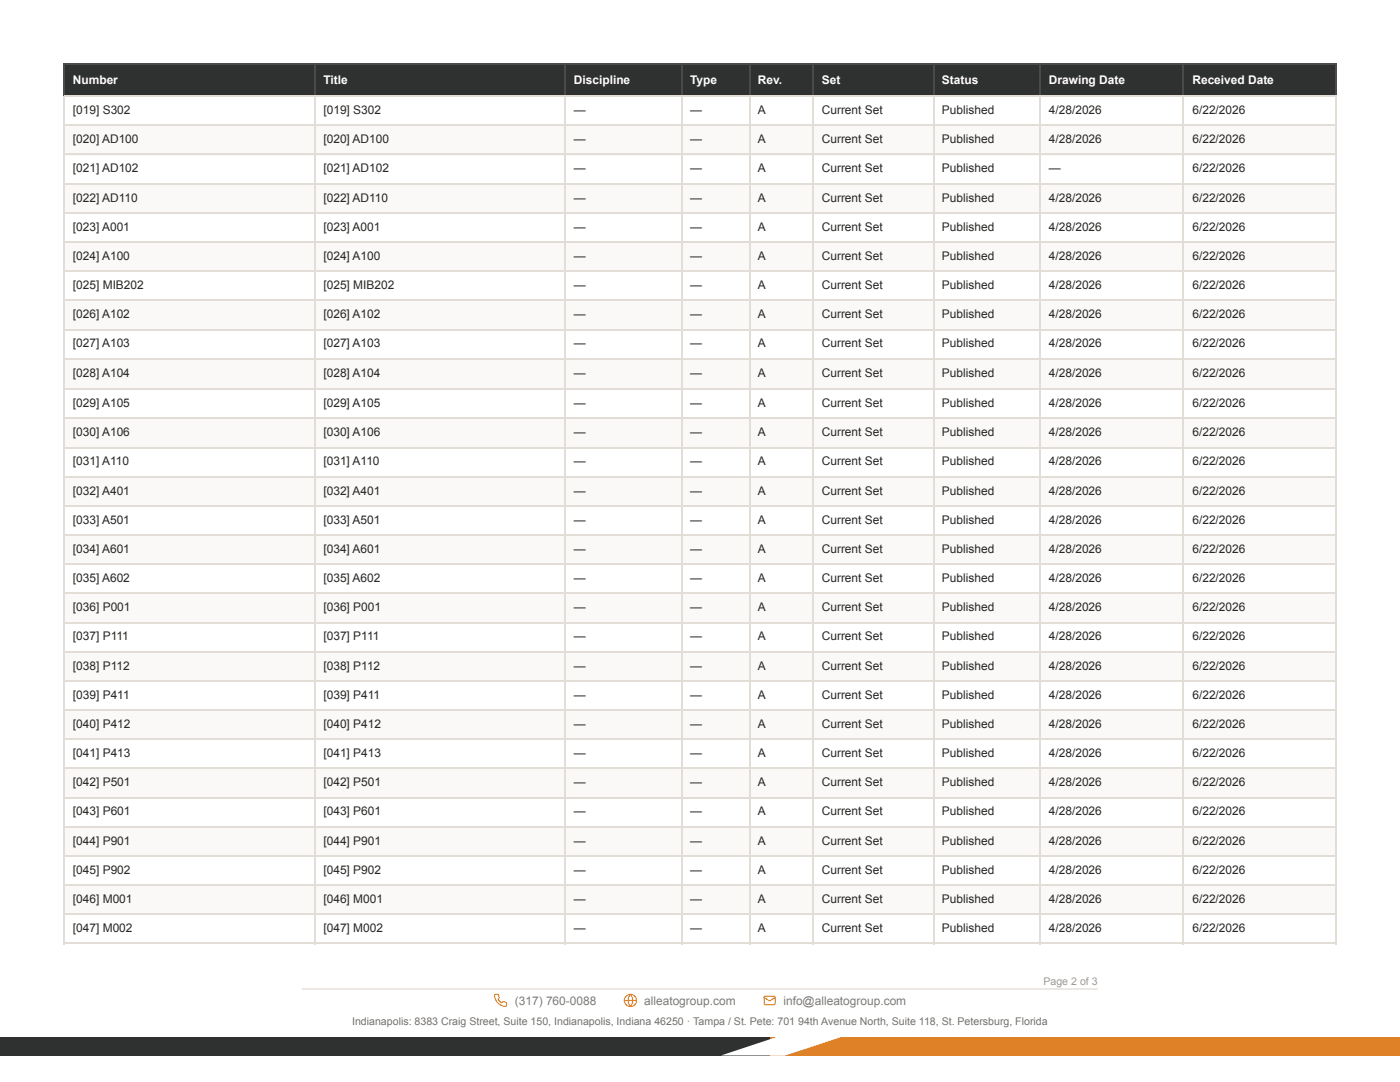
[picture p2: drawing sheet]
<svg xmlns="http://www.w3.org/2000/svg" width="279mm" height="216mm" viewBox="0 0 279 216" stroke-linecap="round" stroke-linejoin="round" font-family="sans-serif">
<defs><g id="words">
<g font-size="2.4" fill="#fff">
<text x="14.6" y="16.7">Number</text>
<text x="64.6" y="16.7">Title</text>
<text x="114.5" y="16.7">Discipline</text>
<text x="137.7" y="16.7">Type</text>
<text x="151.3" y="16.7">Rev.</text>
<text x="164" y="16.7">Set</text>
<text x="188" y="16.7">Status</text>
<text x="209.3" y="16.7">Drawing Date</text>
<text x="238" y="16.7">Received Date</text>
</g>
<g font-size="2.4" fill="#262626">
<text x="14.6" y="22.8">[019] S302</text>
<text x="64.6" y="22.8">[019] S302</text>
<text x="114.5" y="22.8">—</text>
<text x="137.7" y="22.8">—</text>
<text x="151.3" y="22.8">A</text>
<text x="164" y="22.8">Current Set</text>
<text x="188" y="22.8">Published</text>
<text x="209.3" y="22.8">4/28/2026</text>
<text x="238" y="22.8">6/22/2026</text>
<text x="14.6" y="28.6">[020] AD100</text>
<text x="64.6" y="28.6">[020] AD100</text>
<text x="114.5" y="28.6">—</text>
<text x="137.7" y="28.6">—</text>
<text x="151.3" y="28.6">A</text>
<text x="164" y="28.6">Current Set</text>
<text x="188" y="28.6">Published</text>
<text x="209.3" y="28.6">4/28/2026</text>
<text x="238" y="28.6">6/22/2026</text>
<text x="14.6" y="34.4">[021] AD102</text>
<text x="64.6" y="34.4">[021] AD102</text>
<text x="114.5" y="34.4">—</text>
<text x="137.7" y="34.4">—</text>
<text x="151.3" y="34.4">A</text>
<text x="164" y="34.4">Current Set</text>
<text x="188" y="34.4">Published</text>
<text x="209.3" y="34.4">—</text>
<text x="238" y="34.4">6/22/2026</text>
<text x="14.6" y="40.2">[022] AD110</text>
<text x="64.6" y="40.2">[022] AD110</text>
<text x="114.5" y="40.2">—</text>
<text x="137.7" y="40.2">—</text>
<text x="151.3" y="40.2">A</text>
<text x="164" y="40.2">Current Set</text>
<text x="188" y="40.2">Published</text>
<text x="209.3" y="40.2">4/28/2026</text>
<text x="238" y="40.2">6/22/2026</text>
<text x="14.6" y="46">[023] A001</text>
<text x="64.6" y="46">[023] A001</text>
<text x="114.5" y="46">—</text>
<text x="137.7" y="46">—</text>
<text x="151.3" y="46">A</text>
<text x="164" y="46">Current Set</text>
<text x="188" y="46">Published</text>
<text x="209.3" y="46">4/28/2026</text>
<text x="238" y="46">6/22/2026</text>
<text x="14.6" y="51.9">[024] A100</text>
<text x="64.6" y="51.9">[024] A100</text>
<text x="114.5" y="51.9">—</text>
<text x="137.7" y="51.9">—</text>
<text x="151.3" y="51.9">A</text>
<text x="164" y="51.9">Current Set</text>
<text x="188" y="51.9">Published</text>
<text x="209.3" y="51.9">4/28/2026</text>
<text x="238" y="51.9">6/22/2026</text>
<text x="14.6" y="57.7">[025] MIB202</text>
<text x="64.6" y="57.7">[025] MIB202</text>
<text x="114.5" y="57.7">—</text>
<text x="137.7" y="57.7">—</text>
<text x="151.3" y="57.7">A</text>
<text x="164" y="57.7">Current Set</text>
<text x="188" y="57.7">Published</text>
<text x="209.3" y="57.7">4/28/2026</text>
<text x="238" y="57.7">6/22/2026</text>
<text x="14.6" y="63.5">[026] A102</text>
<text x="64.6" y="63.5">[026] A102</text>
<text x="114.5" y="63.5">—</text>
<text x="137.7" y="63.5">—</text>
<text x="151.3" y="63.5">A</text>
<text x="164" y="63.5">Current Set</text>
<text x="188" y="63.5">Published</text>
<text x="209.3" y="63.5">4/28/2026</text>
<text x="238" y="63.5">6/22/2026</text>
<text x="14.6" y="69.3">[027] A103</text>
<text x="64.6" y="69.3">[027] A103</text>
<text x="114.5" y="69.3">—</text>
<text x="137.7" y="69.3">—</text>
<text x="151.3" y="69.3">A</text>
<text x="164" y="69.3">Current Set</text>
<text x="188" y="69.3">Published</text>
<text x="209.3" y="69.3">4/28/2026</text>
<text x="238" y="69.3">6/22/2026</text>
<text x="14.6" y="75.1">[028] A104</text>
<text x="64.6" y="75.1">[028] A104</text>
<text x="114.5" y="75.1">—</text>
<text x="137.7" y="75.1">—</text>
<text x="151.3" y="75.1">A</text>
<text x="164" y="75.1">Current Set</text>
<text x="188" y="75.1">Published</text>
<text x="209.3" y="75.1">4/28/2026</text>
<text x="238" y="75.1">6/22/2026</text>
<text x="14.6" y="81.2">[029] A105</text>
<text x="64.6" y="81.2">[029] A105</text>
<text x="114.5" y="81.2">—</text>
<text x="137.7" y="81.2">—</text>
<text x="151.3" y="81.2">A</text>
<text x="164" y="81.2">Current Set</text>
<text x="188" y="81.2">Published</text>
<text x="209.3" y="81.2">4/28/2026</text>
<text x="238" y="81.2">6/22/2026</text>
<text x="14.6" y="87">[030] A106</text>
<text x="64.6" y="87">[030] A106</text>
<text x="114.5" y="87">—</text>
<text x="137.7" y="87">—</text>
<text x="151.3" y="87">A</text>
<text x="164" y="87">Current Set</text>
<text x="188" y="87">Published</text>
<text x="209.3" y="87">4/28/2026</text>
<text x="238" y="87">6/22/2026</text>
<text x="14.6" y="92.9">[031] A110</text>
<text x="64.6" y="92.9">[031] A110</text>
<text x="114.5" y="92.9">—</text>
<text x="137.7" y="92.9">—</text>
<text x="151.3" y="92.9">A</text>
<text x="164" y="92.9">Current Set</text>
<text x="188" y="92.9">Published</text>
<text x="209.3" y="92.9">4/28/2026</text>
<text x="238" y="92.9">6/22/2026</text>
<text x="14.6" y="98.7">[032] A401</text>
<text x="64.6" y="98.7">[032] A401</text>
<text x="114.5" y="98.7">—</text>
<text x="137.7" y="98.7">—</text>
<text x="151.3" y="98.7">A</text>
<text x="164" y="98.7">Current Set</text>
<text x="188" y="98.7">Published</text>
<text x="209.3" y="98.7">4/28/2026</text>
<text x="238" y="98.7">6/22/2026</text>
<text x="14.6" y="104.5">[033] A501</text>
<text x="64.6" y="104.5">[033] A501</text>
<text x="114.5" y="104.5">—</text>
<text x="137.7" y="104.5">—</text>
<text x="151.3" y="104.5">A</text>
<text x="164" y="104.5">Current Set</text>
<text x="188" y="104.5">Published</text>
<text x="209.3" y="104.5">4/28/2026</text>
<text x="238" y="104.5">6/22/2026</text>
<text x="14.6" y="110.3">[034] A601</text>
<text x="64.6" y="110.3">[034] A601</text>
<text x="114.5" y="110.3">—</text>
<text x="137.7" y="110.3">—</text>
<text x="151.3" y="110.3">A</text>
<text x="164" y="110.3">Current Set</text>
<text x="188" y="110.3">Published</text>
<text x="209.3" y="110.3">4/28/2026</text>
<text x="238" y="110.3">6/22/2026</text>
<text x="14.6" y="116.2">[035] A602</text>
<text x="64.6" y="116.2">[035] A602</text>
<text x="114.5" y="116.2">—</text>
<text x="137.7" y="116.2">—</text>
<text x="151.3" y="116.2">A</text>
<text x="164" y="116.2">Current Set</text>
<text x="188" y="116.2">Published</text>
<text x="209.3" y="116.2">4/28/2026</text>
<text x="238" y="116.2">6/22/2026</text>
<text x="14.6" y="122">[036] P001</text>
<text x="64.6" y="122">[036] P001</text>
<text x="114.5" y="122">—</text>
<text x="137.7" y="122">—</text>
<text x="151.3" y="122">A</text>
<text x="164" y="122">Current Set</text>
<text x="188" y="122">Published</text>
<text x="209.3" y="122">4/28/2026</text>
<text x="238" y="122">6/22/2026</text>
<text x="14.6" y="127.8">[037] P111</text>
<text x="64.6" y="127.8">[037] P111</text>
<text x="114.5" y="127.8">—</text>
<text x="137.7" y="127.8">—</text>
<text x="151.3" y="127.8">A</text>
<text x="164" y="127.8">Current Set</text>
<text x="188" y="127.8">Published</text>
<text x="209.3" y="127.8">4/28/2026</text>
<text x="238" y="127.8">6/22/2026</text>
<text x="14.6" y="133.6">[038] P112</text>
<text x="64.6" y="133.6">[038] P112</text>
<text x="114.5" y="133.6">—</text>
<text x="137.7" y="133.6">—</text>
<text x="151.3" y="133.6">A</text>
<text x="164" y="133.6">Current Set</text>
<text x="188" y="133.6">Published</text>
<text x="209.3" y="133.6">4/28/2026</text>
<text x="238" y="133.6">6/22/2026</text>
<text x="14.6" y="139.4">[039] P411</text>
<text x="64.6" y="139.4">[039] P411</text>
<text x="114.5" y="139.4">—</text>
<text x="137.7" y="139.4">—</text>
<text x="151.3" y="139.4">A</text>
<text x="164" y="139.4">Current Set</text>
<text x="188" y="139.4">Published</text>
<text x="209.3" y="139.4">4/28/2026</text>
<text x="238" y="139.4">6/22/2026</text>
<text x="14.6" y="145.3">[040] P412</text>
<text x="64.6" y="145.3">[040] P412</text>
<text x="114.5" y="145.3">—</text>
<text x="137.7" y="145.3">—</text>
<text x="151.3" y="145.3">A</text>
<text x="164" y="145.3">Current Set</text>
<text x="188" y="145.3">Published</text>
<text x="209.3" y="145.3">4/28/2026</text>
<text x="238" y="145.3">6/22/2026</text>
<text x="14.6" y="151.1">[041] P413</text>
<text x="64.6" y="151.1">[041] P413</text>
<text x="114.5" y="151.1">—</text>
<text x="137.7" y="151.1">—</text>
<text x="151.3" y="151.1">A</text>
<text x="164" y="151.1">Current Set</text>
<text x="188" y="151.1">Published</text>
<text x="209.3" y="151.1">4/28/2026</text>
<text x="238" y="151.1">6/22/2026</text>
<text x="14.6" y="156.9">[042] P501</text>
<text x="64.6" y="156.9">[042] P501</text>
<text x="114.5" y="156.9">—</text>
<text x="137.7" y="156.9">—</text>
<text x="151.3" y="156.9">A</text>
<text x="164" y="156.9">Current Set</text>
<text x="188" y="156.9">Published</text>
<text x="209.3" y="156.9">4/28/2026</text>
<text x="238" y="156.9">6/22/2026</text>
<text x="14.6" y="162.7">[043] P601</text>
<text x="64.6" y="162.7">[043] P601</text>
<text x="114.5" y="162.7">—</text>
<text x="137.7" y="162.7">—</text>
<text x="151.3" y="162.7">A</text>
<text x="164" y="162.7">Current Set</text>
<text x="188" y="162.7">Published</text>
<text x="209.3" y="162.7">4/28/2026</text>
<text x="238" y="162.7">6/22/2026</text>
<text x="14.6" y="168.5">[044] P901</text>
<text x="64.6" y="168.5">[044] P901</text>
<text x="114.5" y="168.5">—</text>
<text x="137.7" y="168.5">—</text>
<text x="151.3" y="168.5">A</text>
<text x="164" y="168.5">Current Set</text>
<text x="188" y="168.5">Published</text>
<text x="209.3" y="168.5">4/28/2026</text>
<text x="238" y="168.5">6/22/2026</text>
<text x="14.6" y="174.4">[045] P902</text>
<text x="64.6" y="174.4">[045] P902</text>
<text x="114.5" y="174.4">—</text>
<text x="137.7" y="174.4">—</text>
<text x="151.3" y="174.4">A</text>
<text x="164" y="174.4">Current Set</text>
<text x="188" y="174.4">Published</text>
<text x="209.3" y="174.4">4/28/2026</text>
<text x="238" y="174.4">6/22/2026</text>
<text x="14.6" y="180.2">[046] M001</text>
<text x="64.6" y="180.2">[046] M001</text>
<text x="114.5" y="180.2">—</text>
<text x="137.7" y="180.2">—</text>
<text x="151.3" y="180.2">A</text>
<text x="164" y="180.2">Current Set</text>
<text x="188" y="180.2">Published</text>
<text x="209.3" y="180.2">4/28/2026</text>
<text x="238" y="180.2">6/22/2026</text>
<text x="14.6" y="186">[047] M002</text>
<text x="64.6" y="186">[047] M002</text>
<text x="114.5" y="186">—</text>
<text x="137.7" y="186">—</text>
<text x="151.3" y="186">A</text>
<text x="164" y="186">Current Set</text>
<text x="188" y="186">Published</text>
<text x="209.3" y="186">4/28/2026</text>
<text x="238" y="186">6/22/2026</text>
</g>
<g font-size="2.4" fill="#807b76">
<text x="102.7" y="200.6">(317) 760-0088</text>
<text x="128.6" y="200.6">alleatogroup.com</text>
<text x="156.4" y="200.6">info@alleatogroup.com</text>
</g>
<text font-size="2.1" fill="#a09a94" x="208.2" y="196.6">Page 2 of 3</text>
<text font-size="2.1" fill="#77716b" x="70.3" y="204.5">Indianapolis: 8383 Craig Street, Suite 150, Indianapolis, Indiana 46250 · Tampa / St. Pete: 701 94th Avenue North, Suite 118, St. Petersburg, Florida</text>
</g></defs>
<g fill="#2f3030">
<path d="M13 13h49.7v6.3h-49.7z"/>
<path d="M62.7 13h50v6.3h-50z"/>
<path d="M112.7 13h23.3v6.3h-23.3z"/>
<path d="M136 13h13.5v6.3h-13.5z"/>
<path d="M149.5 13h12.7v6.3h-12.7z"/>
<path d="M162.2 13h24.1v6.3h-24.1z"/>
<path d="M186.3 13h21.4v6.3h-21.4z"/>
<path d="M207.7 13h28.6v6.3h-28.6z"/>
<path d="M236.3 13h30.4v6.3h-30.4z"/>
</g>
<g fill="#faf9f7">
<path d="M13 25.1h49.7v5.9h-49.7z"/>
<path d="M62.7 25.1h50v5.9h-50z"/>
<path d="M112.7 25.1h23.3v5.9h-23.3z"/>
<path d="M136 25.1h13.5v5.9h-13.5z"/>
<path d="M149.5 25.1h12.7v5.9h-12.7z"/>
<path d="M162.2 25.1h24.1v5.9h-24.1z"/>
<path d="M186.3 25.1h21.4v5.9h-21.4z"/>
<path d="M207.7 25.1h28.6v5.9h-28.6z"/>
<path d="M236.3 25.1h30.4v5.9h-30.4z"/>
<path d="M13 36.8h49.7v5.8h-49.7z"/>
<path d="M62.7 36.8h50v5.8h-50z"/>
<path d="M112.7 36.8h23.3v5.8h-23.3z"/>
<path d="M136 36.8h13.5v5.8h-13.5z"/>
<path d="M149.5 36.8h12.7v5.8h-12.7z"/>
<path d="M162.2 36.8h24.1v5.8h-24.1z"/>
<path d="M186.3 36.8h21.4v5.8h-21.4z"/>
<path d="M207.7 36.8h28.6v5.8h-28.6z"/>
<path d="M236.3 36.8h30.4v5.8h-30.4z"/>
<path d="M13 48.4h49.7v5.8h-49.7z"/>
<path d="M62.7 48.4h50v5.8h-50z"/>
<path d="M112.7 48.4h23.3v5.8h-23.3z"/>
<path d="M136 48.4h13.5v5.8h-13.5z"/>
<path d="M149.5 48.4h12.7v5.8h-12.7z"/>
<path d="M162.2 48.4h24.1v5.8h-24.1z"/>
<path d="M186.3 48.4h21.4v5.8h-21.4z"/>
<path d="M207.7 48.4h28.6v5.8h-28.6z"/>
<path d="M236.3 48.4h30.4v5.8h-30.4z"/>
<path d="M13 60.1h49.7v5.8h-49.7z"/>
<path d="M62.7 60.1h50v5.8h-50z"/>
<path d="M112.7 60.1h23.3v5.8h-23.3z"/>
<path d="M136 60.1h13.5v5.8h-13.5z"/>
<path d="M149.5 60.1h12.7v5.8h-12.7z"/>
<path d="M162.2 60.1h24.1v5.8h-24.1z"/>
<path d="M186.3 60.1h21.4v5.8h-21.4z"/>
<path d="M207.7 60.1h28.6v5.8h-28.6z"/>
<path d="M236.3 60.1h30.4v5.8h-30.4z"/>
<path d="M13 71.7h49.7v5.8h-49.7z"/>
<path d="M62.7 71.7h50v5.8h-50z"/>
<path d="M112.7 71.7h23.3v5.8h-23.3z"/>
<path d="M136 71.7h13.5v5.8h-13.5z"/>
<path d="M149.5 71.7h12.7v5.8h-12.7z"/>
<path d="M162.2 71.7h24.1v5.8h-24.1z"/>
<path d="M186.3 71.7h21.4v5.8h-21.4z"/>
<path d="M207.7 71.7h28.6v5.8h-28.6z"/>
<path d="M236.3 71.7h30.4v5.8h-30.4z"/>
<path d="M13 83.3h49.7v5.9h-49.7z"/>
<path d="M62.7 83.3h50v5.9h-50z"/>
<path d="M112.7 83.3h23.3v5.9h-23.3z"/>
<path d="M136 83.3h13.5v5.9h-13.5z"/>
<path d="M149.5 83.3h12.7v5.9h-12.7z"/>
<path d="M162.2 83.3h24.1v5.9h-24.1z"/>
<path d="M186.3 83.3h21.4v5.9h-21.4z"/>
<path d="M207.7 83.3h28.6v5.9h-28.6z"/>
<path d="M236.3 83.3h30.4v5.9h-30.4z"/>
<path d="M13 95h49.7v5.8h-49.7z"/>
<path d="M62.7 95h50v5.8h-50z"/>
<path d="M112.7 95h23.3v5.8h-23.3z"/>
<path d="M136 95h13.5v5.8h-13.5z"/>
<path d="M149.5 95h12.7v5.8h-12.7z"/>
<path d="M162.2 95h24.1v5.8h-24.1z"/>
<path d="M186.3 95h21.4v5.8h-21.4z"/>
<path d="M207.7 95h28.6v5.8h-28.6z"/>
<path d="M236.3 95h30.4v5.8h-30.4z"/>
<path d="M13 106.6h49.7v5.8h-49.7z"/>
<path d="M62.7 106.6h50v5.8h-50z"/>
<path d="M112.7 106.6h23.3v5.8h-23.3z"/>
<path d="M136 106.6h13.5v5.8h-13.5z"/>
<path d="M149.5 106.6h12.7v5.8h-12.7z"/>
<path d="M162.2 106.6h24.1v5.8h-24.1z"/>
<path d="M186.3 106.6h21.4v5.8h-21.4z"/>
<path d="M207.7 106.6h28.6v5.8h-28.6z"/>
<path d="M236.3 106.6h30.4v5.8h-30.4z"/>
<path d="M13 118.3h49.7v5.8h-49.7z"/>
<path d="M62.7 118.3h50v5.8h-50z"/>
<path d="M112.7 118.3h23.3v5.8h-23.3z"/>
<path d="M136 118.3h13.5v5.8h-13.5z"/>
<path d="M149.5 118.3h12.7v5.8h-12.7z"/>
<path d="M162.2 118.3h24.1v5.8h-24.1z"/>
<path d="M186.3 118.3h21.4v5.8h-21.4z"/>
<path d="M207.7 118.3h28.6v5.8h-28.6z"/>
<path d="M236.3 118.3h30.4v5.8h-30.4z"/>
<path d="M13 129.9h49.7v5.8h-49.7z"/>
<path d="M62.7 129.9h50v5.8h-50z"/>
<path d="M112.7 129.9h23.3v5.8h-23.3z"/>
<path d="M136 129.9h13.5v5.8h-13.5z"/>
<path d="M149.5 129.9h12.7v5.8h-12.7z"/>
<path d="M162.2 129.9h24.1v5.8h-24.1z"/>
<path d="M186.3 129.9h21.4v5.8h-21.4z"/>
<path d="M207.7 129.9h28.6v5.8h-28.6z"/>
<path d="M236.3 129.9h30.4v5.8h-30.4z"/>
<path d="M13 141.8h49.7v5.8h-49.7z"/>
<path d="M62.7 141.8h50v5.8h-50z"/>
<path d="M112.7 141.8h23.3v5.8h-23.3z"/>
<path d="M136 141.8h13.5v5.8h-13.5z"/>
<path d="M149.5 141.8h12.7v5.8h-12.7z"/>
<path d="M162.2 141.8h24.1v5.8h-24.1z"/>
<path d="M186.3 141.8h21.4v5.8h-21.4z"/>
<path d="M207.7 141.8h28.6v5.8h-28.6z"/>
<path d="M236.3 141.8h30.4v5.8h-30.4z"/>
<path d="M13 153.5h49.7v5.8h-49.7z"/>
<path d="M62.7 153.5h50v5.8h-50z"/>
<path d="M112.7 153.5h23.3v5.8h-23.3z"/>
<path d="M136 153.5h13.5v5.8h-13.5z"/>
<path d="M149.5 153.5h12.7v5.8h-12.7z"/>
<path d="M162.2 153.5h24.1v5.8h-24.1z"/>
<path d="M186.3 153.5h21.4v5.8h-21.4z"/>
<path d="M207.7 153.5h28.6v5.8h-28.6z"/>
<path d="M236.3 153.5h30.4v5.8h-30.4z"/>
<path d="M13 165.1h49.7v5.8h-49.7z"/>
<path d="M62.7 165.1h50v5.8h-50z"/>
<path d="M112.7 165.1h23.3v5.8h-23.3z"/>
<path d="M136 165.1h13.5v5.8h-13.5z"/>
<path d="M149.5 165.1h12.7v5.8h-12.7z"/>
<path d="M162.2 165.1h24.1v5.8h-24.1z"/>
<path d="M186.3 165.1h21.4v5.8h-21.4z"/>
<path d="M207.7 165.1h28.6v5.8h-28.6z"/>
<path d="M236.3 165.1h30.4v5.8h-30.4z"/>
<path d="M13 176.7h49.7v5.9h-49.7z"/>
<path d="M62.7 176.7h50v5.9h-50z"/>
<path d="M112.7 176.7h23.3v5.9h-23.3z"/>
<path d="M136 176.7h13.5v5.9h-13.5z"/>
<path d="M149.5 176.7h12.7v5.9h-12.7z"/>
<path d="M162.2 176.7h24.1v5.9h-24.1z"/>
<path d="M186.3 176.7h21.4v5.9h-21.4z"/>
<path d="M207.7 176.7h28.6v5.9h-28.6z"/>
<path d="M236.3 176.7h30.4v5.9h-30.4z"/>
</g>
<path d="M12.7 12.8h254M12.7 19.2h254M12.8 12.7v6.6M62.8 12.7v6.6M112.8 12.7v6.6M136.1 12.7v6.6M149.6 12.7v6.6M162.3 12.7v6.6M186.4 12.7v6.6M207.6 12.7v6.6M236.1 12.7v6.6M266.6 12.7v6.6" fill="none" stroke="#4a4a4a" stroke-width=".26"/>
<g fill="none" stroke="#e2ddd7" stroke-width=".26">
<path d="M12.7 19.2h254M12.8 19.3v169.1M62.8 19.3v169.1M112.8 19.3v169.1M136.1 19.3v169.1M149.6 19.3v169.1M162.3 19.3v169.1M186.4 19.3v169.1M207.6 19.3v169.1M236.1 19.3v169.1M266.6 19.3v169.1M12.7 25h254"/>
<path d="M12.7 30.8h254M12.7 36.6h254M12.7 42.5h254M12.7 48.3h254M12.7 54.1h254M12.7 59.9h254M12.7 65.7h254M12.7 71.6h254M12.7 77.7h254M12.7 83.5h254M12.7 89.3h254M12.7 95.1h254"/>
<path d="M12.7 100.9h254M12.7 106.8h254M12.7 112.6h254M12.7 118.4h254M12.7 124.2h254M12.7 130h254M12.7 135.9h254M12.7 141.7h254M12.7 147.5h254M12.7 153.3h254M12.7 159.1h254M12.7 165h254"/>
<path d="M12.7 170.8h254M12.7 176.6h254M12.7 182.4h254M12.7 188.3h254"/>
</g>
<path d="M60.3 197.2h158.8" fill="none" stroke="#ece7e2" stroke-width=".26"/>
<g fill="none" stroke="#df8127" stroke-width=".22">
<path d="M98.7 198.5l.6-.1a.56 .56 0 0 1 .1 1l.7 .7a.6 .6 0 0 1 1 .1v.5a1.4 1.4 0 0 1-1.7-.6 1.91 1.91 0 0 1-.7-1.6zM124.6 199.6h2.4M125.8 198.4a1.86 1.86 0 0 1 0 2.4 1.86 1.86 0 0 1 0-2.4zM152.5 199l1.1 .7 1.1-.7M152.6 198.9h2v1.5h-2z"/>
<circle cx="125.8" cy="199.6" r="1.21"/>
</g>
<path d="M0 206.9h279.4v3.7h-279.4z" fill="#df8127"/>
<path d="M0 206.9h153.7v3.7h-153.7z" fill="#2f3030"/>
<path d="M143.9 210.6l11.2-3.7h12.8l-11.2 3.7z" fill="#fff"/>
<use href="#words"/>
</svg>
